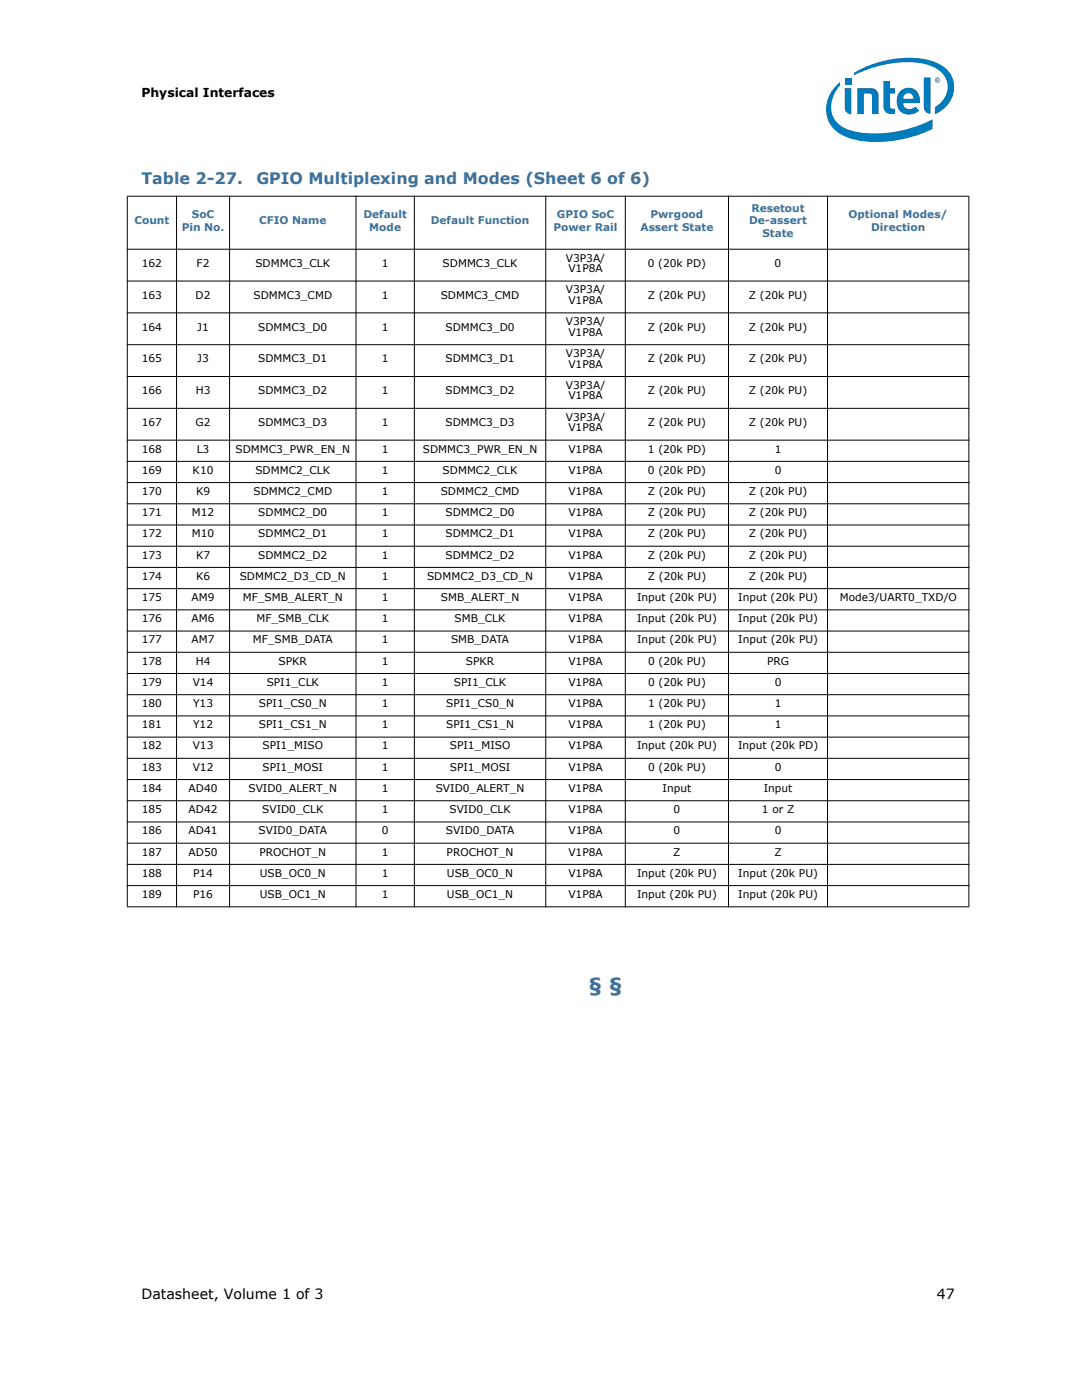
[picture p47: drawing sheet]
<svg xmlns="http://www.w3.org/2000/svg" width="216mm" height="279mm" viewBox="0 0 216 279" stroke-linecap="round" stroke-linejoin="round" font-family="sans-serif">
<defs><g id="words">
<text font-size="3.9" fill="#3f719b" x="117.4" y="198">§ §</text>
<g font-size="3.2" fill="#3f719b">
<text x="28.2" y="36.7">Table 2-27.</text>
<text x="51.2" y="36.7">GPIO Multiplexing and Modes (Sheet 6 of 6)</text>
</g>
<g font-size="2.8">
<text x="28.2" y="259.2">Datasheet, Volume 1 of 3</text>
<text x="186.9" y="259.2">47</text>
</g>
<text font-size="2.5" x="28.2" y="19.3">Physical Interfaces</text>
<g font-size="2.1" fill="#3f719b">
<text x="26.8" y="44.8">Count</text>
<text x="36.3" y="46">Pin No.</text>
<text x="38.3" y="43.6">SoC</text>
<text x="51.7" y="44.8">CFIO Name</text>
<text x="72.5" y="43.6">Default</text>
<text x="73.7" y="46">Mode</text>
<text x="86" y="44.8">Default Function</text>
<text x="110.4" y="46">Power Rail</text>
<text x="111.1" y="43.6">GPIO SoC</text>
<text x="127.8" y="46">Assert State</text>
<text x="129.8" y="43.6">Pwrgood</text>
<text x="149.5" y="44.8">De-assert</text>
<text x="149.9" y="42.3">Resetout</text>
<text x="152.1" y="47.3">State</text>
<text x="169.3" y="43.6">Optional Modes/</text>
<text x="173.8" y="46">Direction</text>
</g>
<g font-size="2.1">
<text x="28.3" y="53.3">162</text>
<text x="39.2" y="53.3">F2</text>
<text x="51" y="53.3">SDMMC3_CLK</text>
<text x="76.2" y="53.3">1</text>
<text x="88.3" y="53.3">SDMMC3_CLK</text>
<text x="112.9" y="52.2">V3P3A/</text>
<text x="129.3" y="53.3">0 (20k PD)</text>
<text x="154.6" y="53.3">0</text>
<text x="28.3" y="59.6">163</text>
<text x="39" y="59.6">D2</text>
<text x="50.6" y="59.6">SDMMC3_CMD</text>
<text x="76.2" y="59.6">1</text>
<text x="87.9" y="59.6">SDMMC3_CMD</text>
<text x="112.9" y="58.6">V3P3A/</text>
<text x="113.4" y="54.3">V1P8A</text>
<text x="129.3" y="59.6">Z (20k PU)</text>
<text x="149.4" y="59.6">Z (20k PU)</text>
<text x="28.3" y="66">164</text>
<text x="39.4" y="66">J1</text>
<text x="51.5" y="66">SDMMC3_D0</text>
<text x="76.2" y="66">1</text>
<text x="88.9" y="66">SDMMC3_D0</text>
<text x="112.9" y="64.9">V3P3A/</text>
<text x="113.4" y="60.7">V1P8A</text>
<text x="129.3" y="66">Z (20k PU)</text>
<text x="149.4" y="66">Z (20k PU)</text>
<text x="112.9" y="71.3">V3P3A/</text>
<text x="113.4" y="67">V1P8A</text>
<text x="28.3" y="72.3">165</text>
<text x="39.4" y="72.3">J3</text>
<text x="51.5" y="72.3">SDMMC3_D1</text>
<text x="76.2" y="72.3">1</text>
<text x="88.9" y="72.3">SDMMC3_D1</text>
<text x="112.9" y="77.6">V3P3A/</text>
<text x="113.4" y="73.4">V1P8A</text>
<text x="129.3" y="72.3">Z (20k PU)</text>
<text x="149.4" y="72.3">Z (20k PU)</text>
<text x="28.3" y="78.7">166</text>
<text x="39.1" y="78.7">H3</text>
<text x="51.5" y="78.7">SDMMC3_D2</text>
<text x="76.2" y="78.7">1</text>
<text x="88.9" y="78.7">SDMMC3_D2</text>
<text x="112.9" y="84">V3P3A/</text>
<text x="113.4" y="79.7">V1P8A</text>
<text x="129.3" y="78.7">Z (20k PU)</text>
<text x="149.4" y="78.7">Z (20k PU)</text>
<text x="28.3" y="85">167</text>
<text x="39" y="85">G2</text>
<text x="51.5" y="85">SDMMC3_D3</text>
<text x="76.2" y="85">1</text>
<text x="88.9" y="85">SDMMC3_D3</text>
<text x="113.4" y="86.1">V1P8A</text>
<text x="129.3" y="85">Z (20k PU)</text>
<text x="149.4" y="85">Z (20k PU)</text>
<text x="28.3" y="90.3">168</text>
<text x="28.3" y="94.5">169</text>
<text x="38.4" y="94.5">K10</text>
<text x="39.3" y="90.3">L3</text>
<text x="47" y="90.3">SDMMC3_PWR_EN_N</text>
<text x="51" y="94.5">SDMMC2_CLK</text>
<text x="76.2" y="90.3">1</text>
<text x="76.2" y="94.5">1</text>
<text x="84.4" y="90.3">SDMMC3_PWR_EN_N</text>
<text x="88.3" y="94.5">SDMMC2_CLK</text>
<text x="113.4" y="90.3">V1P8A</text>
<text x="113.4" y="94.5">V1P8A</text>
<text x="129.3" y="90.3">1 (20k PD)</text>
<text x="129.3" y="94.5">0 (20k PD)</text>
<text x="154.6" y="90.3">1</text>
<text x="154.6" y="94.5">0</text>
<text x="28.3" y="98.8">170</text>
<text x="39.1" y="98.8">K9</text>
<text x="50.6" y="98.8">SDMMC2_CMD</text>
<text x="76.2" y="98.8">1</text>
<text x="87.9" y="98.8">SDMMC2_CMD</text>
<text x="113.4" y="98.8">V1P8A</text>
<text x="129.3" y="98.8">Z (20k PU)</text>
<text x="149.4" y="98.8">Z (20k PU)</text>
<text x="28.3" y="103">171</text>
<text x="28.3" y="107.2">172</text>
<text x="38.3" y="103">M12</text>
<text x="38.3" y="107.2">M10</text>
<text x="51.5" y="103">SDMMC2_D0</text>
<text x="51.5" y="107.2">SDMMC2_D1</text>
<text x="76.2" y="103">1</text>
<text x="76.2" y="107.2">1</text>
<text x="88.9" y="103">SDMMC2_D0</text>
<text x="88.9" y="107.2">SDMMC2_D1</text>
<text x="113.4" y="103">V1P8A</text>
<text x="113.4" y="107.2">V1P8A</text>
<text x="129.3" y="103">Z (20k PU)</text>
<text x="129.3" y="107.2">Z (20k PU)</text>
<text x="149.4" y="103">Z (20k PU)</text>
<text x="149.4" y="107.2">Z (20k PU)</text>
<text x="28.3" y="111.5">173</text>
<text x="39.1" y="111.5">K7</text>
<text x="51.5" y="111.5">SDMMC2_D2</text>
<text x="76.2" y="111.5">1</text>
<text x="88.9" y="111.5">SDMMC2_D2</text>
<text x="113.4" y="111.5">V1P8A</text>
<text x="129.3" y="111.5">Z (20k PU)</text>
<text x="149.4" y="111.5">Z (20k PU)</text>
<text x="28.3" y="115.7">174</text>
<text x="28.3" y="119.9">175</text>
<text x="38.2" y="119.9">AM9</text>
<text x="39.1" y="115.7">K6</text>
<text x="47.8" y="115.7">SDMMC2_D3_CD_N</text>
<text x="48.4" y="119.9">MF_SMB_ALERT_N</text>
<text x="76.2" y="119.9">1</text>
<text x="76.2" y="115.7">1</text>
<text x="85.2" y="115.7">SDMMC2_D3_CD_N</text>
<text x="88" y="119.9">SMB_ALERT_N</text>
<text x="113.4" y="119.9">V1P8A</text>
<text x="113.4" y="115.7">V1P8A</text>
<text x="127.1" y="119.9">Input (20k PU)</text>
<text x="129.3" y="115.7">Z (20k PU)</text>
<text x="147.3" y="119.9">Input (20k PU)</text>
<text x="149.4" y="115.7">Z (20k PU)</text>
<text x="167.6" y="119.9">Mode3/UART0_TXD/O</text>
<text x="28.3" y="124.2">176</text>
<text x="38.2" y="124.2">AM6</text>
<text x="51.2" y="124.2">MF_SMB_CLK</text>
<text x="76.2" y="124.2">1</text>
<text x="90.7" y="124.2">SMB_CLK</text>
<text x="113.4" y="124.2">V1P8A</text>
<text x="127.1" y="124.2">Input (20k PU)</text>
<text x="147.3" y="124.2">Input (20k PU)</text>
<text x="28.3" y="128.4">177</text>
<text x="38.2" y="128.4">AM7</text>
<text x="50.4" y="128.4">MF_SMB_DATA</text>
<text x="76.2" y="128.4">1</text>
<text x="90" y="128.4">SMB_DATA</text>
<text x="113.4" y="128.4">V1P8A</text>
<text x="127.1" y="128.4">Input (20k PU)</text>
<text x="147.3" y="128.4">Input (20k PU)</text>
<text x="28.3" y="132.6">178</text>
<text x="28.3" y="136.9">179</text>
<text x="38.5" y="136.9">V14</text>
<text x="39.1" y="132.6">H4</text>
<text x="53.2" y="136.9">SPI1_CLK</text>
<text x="55.6" y="132.6">SPKR</text>
<text x="76.2" y="132.6">1</text>
<text x="76.2" y="136.9">1</text>
<text x="90.6" y="136.9">SPI1_CLK</text>
<text x="93" y="132.6">SPKR</text>
<text x="113.4" y="132.6">V1P8A</text>
<text x="113.4" y="136.9">V1P8A</text>
<text x="129.3" y="132.6">0 (20k PU)</text>
<text x="129.3" y="136.9">0 (20k PU)</text>
<text x="153.1" y="132.6">PRG</text>
<text x="154.6" y="136.9">0</text>
<text x="28.3" y="141.1">180</text>
<text x="38.5" y="141.1">Y13</text>
<text x="51.7" y="141.1">SPI1_CS0_N</text>
<text x="76.2" y="141.1">1</text>
<text x="89" y="141.1">SPI1_CS0_N</text>
<text x="113.4" y="141.1">V1P8A</text>
<text x="129.3" y="141.1">1 (20k PU)</text>
<text x="154.6" y="141.1">1</text>
<text x="28.3" y="145.3">181</text>
<text x="28.3" y="149.6">182</text>
<text x="38.5" y="149.6">V13</text>
<text x="38.5" y="145.3">Y12</text>
<text x="51.7" y="145.3">SPI1_CS1_N</text>
<text x="52.4" y="149.6">SPI1_MISO</text>
<text x="76.2" y="145.3">1</text>
<text x="76.2" y="149.6">1</text>
<text x="89" y="145.3">SPI1_CS1_N</text>
<text x="89.7" y="149.6">SPI1_MISO</text>
<text x="113.4" y="145.3">V1P8A</text>
<text x="113.4" y="149.6">V1P8A</text>
<text x="127.1" y="149.6">Input (20k PU)</text>
<text x="129.3" y="145.3">1 (20k PU)</text>
<text x="147.3" y="149.6">Input (20k PD)</text>
<text x="154.6" y="145.3">1</text>
<text x="28.3" y="153.8">183</text>
<text x="38.5" y="153.8">V12</text>
<text x="52.4" y="153.8">SPI1_MOSI</text>
<text x="76.2" y="153.8">1</text>
<text x="89.7" y="153.8">SPI1_MOSI</text>
<text x="113.4" y="153.8">V1P8A</text>
<text x="129.3" y="153.8">0 (20k PU)</text>
<text x="154.6" y="153.8">0</text>
<text x="28.3" y="158">184</text>
<text x="37.6" y="158">AD40</text>
<text x="49.6" y="158">SVID0_ALERT_N</text>
<text x="76.2" y="158">1</text>
<text x="86.9" y="158">SVID0_ALERT_N</text>
<text x="113.4" y="158">V1P8A</text>
<text x="132.2" y="158">Input</text>
<text x="152.4" y="158">Input</text>
<text x="28.3" y="162.3">185</text>
<text x="28.3" y="166.5">186</text>
<text x="37.6" y="162.3">AD42</text>
<text x="37.6" y="166.5">AD41</text>
<text x="51.6" y="166.5">SVID0_DATA</text>
<text x="52.3" y="162.3">SVID0_CLK</text>
<text x="76.2" y="162.3">1</text>
<text x="76.2" y="166.5">0</text>
<text x="89" y="166.5">SVID0_DATA</text>
<text x="89.7" y="162.3">SVID0_CLK</text>
<text x="113.4" y="162.3">V1P8A</text>
<text x="113.4" y="166.5">V1P8A</text>
<text x="134.4" y="162.3">0</text>
<text x="134.4" y="166.5">0</text>
<text x="152" y="162.3">1 or Z</text>
<text x="154.6" y="166.5">0</text>
<text x="28.3" y="170.7">187</text>
<text x="37.6" y="170.7">AD50</text>
<text x="51.8" y="170.7">PROCHOT_N</text>
<text x="76.2" y="170.7">1</text>
<text x="89.1" y="170.7">PROCHOT_N</text>
<text x="113.4" y="170.7">V1P8A</text>
<text x="134.3" y="170.7">Z</text>
<text x="154.5" y="170.7">Z</text>
<text x="28.3" y="175">188</text>
<text x="28.3" y="179.2">189</text>
<text x="38.5" y="175">P14</text>
<text x="38.5" y="179.2">P16</text>
<text x="51.8" y="175">USB_OC0_N</text>
<text x="51.8" y="179.2">USB_OC1_N</text>
<text x="76.2" y="175">1</text>
<text x="76.2" y="179.2">1</text>
<text x="89.2" y="175">USB_OC0_N</text>
<text x="89.2" y="179.2">USB_OC1_N</text>
<text x="113.4" y="175">V1P8A</text>
<text x="113.4" y="179.2">V1P8A</text>
<text x="127.1" y="175">Input (20k PU)</text>
<text x="127.1" y="179.2">Input (20k PU)</text>
<text x="147.3" y="175">Input (20k PU)</text>
<text x="147.3" y="179.2">Input (20k PU)</text>
</g>
</g></defs>
<g fill="#007cbc">
<path d="M184.3 15.5h1.4v7.2a1.3 1.3 0 0 1-1.4-1.4z"/>
<path d="M168.6 17.6h1.3v5.2a1.3 1.3 0 0 1-1.3-1.4z"/>
<path d="M168.6 15.6h1.3v1.3h-1.3z"/>
<path d="M176.3 16.2h1.3v1.4h1v1.1h-1l.1 2.8 .1 .1 .8 .1v1.1a1.81 1.81 0 0 1-2.3-1.1z"/>
<path d="M171.1 17.6h2.7a1.44 1.44 0 0 1 1.5 1.5v3.7h-1.3v-3.6l-.2-.5h-.3h-1.1v4.1h-1.3z"/>
<path d="M167 17a6.2 6.2 0 0 0-2 6.3 6.2 6.2 0 0 0 5 4.4 24.4 24.4 0 0 0 16.1-2v-1.9a23.8 23.8 0 0 1-16.3 2.3 5 5 0 0 1-3-8l.8-1.1v-.7zM170.4 14.5v.5a22.9 22.9 0 0 1 13.8-2.3 5.4 5.4 0 0 1 4.8 4 4.7 4.7 0 0 1-2.4 4.7v1.4a5.6 5.6 0 0 0 2.8-8.4 9.3 9.3 0 0 0-6.8-2.8 21.8 21.8 0 0 0-12.2 2.9z"/>
<path d="M179.8 18a2.29 2.29 0 0 1 2.6-.2 2.29 2.29 0 0 1 1.2 2.3v.5h-3.4a1.3 1.3 0 0 0 1 1.2 1.3 1.3 0 0 0 1.4-.5l.8 .7a2.61 2.61 0 0 1-3.2 .5 2.61 2.61 0 0 1-1.2-3l.2-.6zM180.5 18.9l-.3 .8h2.1a1 1 0 0 0-.6-1 1 1 0 0 0-1.2 .2z"/>
<path d="M186.6 16a.53 .53 0 0 1 1 0 .53 .53 0 0 1-1 0zM186.6 16a.45 .45 0 0 0 .9 0 .45 .45 0 0 0-.9 0zM186.9 15.7h.3l.1 .6-.3-.3-.1 .3zM187 15.8v.1h.2v-.1z"/>
</g>
<g fill="#000" stroke="#000" stroke-width=".2">
<path d="M25.3 39.2h168.1zM25.3 49.7h168.1zM25.3 56.1h168.1zM25.3 62.4h168.1zM25.3 68.8h168.1zM25.3 75.1h168.1zM25.3 81.5h168.1zM25.3 87.8h168.1zM25.3 92.1h168.1zM25.3 96.3h168.1zM25.3 100.5h168.1zM25.3 104.8h168.1z"/>
<path d="M25.3 109h168.1zM25.3 113.2h168.1zM25.3 117.5h168.1zM25.3 121.7h168.1zM25.3 125.9h168.1zM25.3 130.2h168.1zM25.3 134.4h168.1zM25.3 138.6h168.1zM25.3 142.9h168.1zM25.3 147.1h168.1zM25.3 151.3h168.1zM25.3 155.6h168.1z"/>
<path d="M25.3 159.8h168.1zM25.3 164h168.1zM25.3 168.3h168.1zM25.3 172.5h168.1zM25.3 176.7h168.1zM25.4 39.2v141.7zM35.2 39.1v142zM45.8 39.1v142zM71 39.1v142zM82.7 39.1v142zM108.9 39.1v142zM124.8 39.1v142z"/>
<path d="M145.4 39.1v142zM165.1 39.1v142zM193.3 39.2v141.7zM25.3 181h168.1z"/>
</g>
<use href="#words"/>
</svg>
